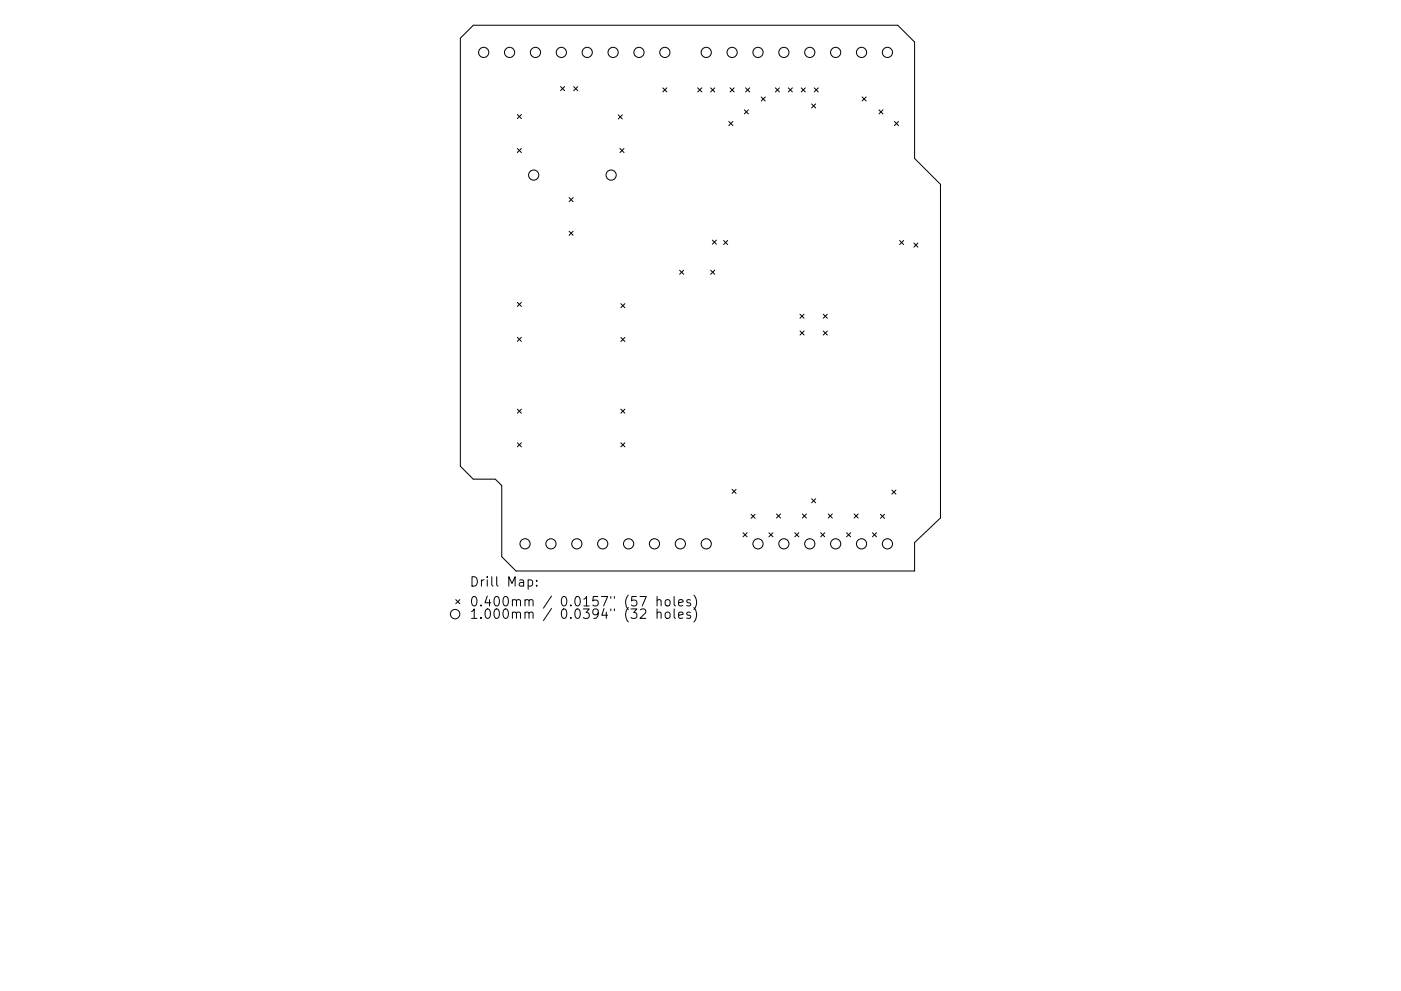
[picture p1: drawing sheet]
<svg xmlns="http://www.w3.org/2000/svg" width="297mm" height="210mm" viewBox="0 0 297 210" stroke-linecap="round" stroke-linejoin="round" font-family="sans-serif">
<defs><g id="words">
<g font-size="2.8">
<text x="99.5" y="124.5">Drill Map:</text>
<text x="99.5" y="128.7">0.400mm / 0.0157&quot; (57 holes)</text>
<text x="99.5" y="131.3">1.000mm / 0.0394&quot; (32 holes)</text>
</g>
</g></defs>
<g fill="none" stroke="#000" stroke-width=".22">
<path d="M97.6 8.1l2.7-2.7h90l3.6 3.5v24.7l5.5 5.5v70.8l-5.5 5.2v6h-84.5l-3-3v-15.1l-1.4-1.3h-4.7l-2.7-2.8z"/>
<circle cx="102.6" cy="11.1" r="1.08"/>
<circle cx="108" cy="11.1" r="1.08"/>
<circle cx="113.5" cy="11.1" r="1.08"/>
<circle cx="119" cy="11.1" r="1.08"/>
<circle cx="124.5" cy="11.1" r="1.08"/>
<circle cx="130" cy="11.1" r="1.08"/>
<circle cx="135.5" cy="11.1" r="1.08"/>
<circle cx="141" cy="11.1" r="1.08"/>
<circle cx="149.7" cy="11.1" r="1.08"/>
<circle cx="155.2" cy="11.1" r="1.08"/>
<circle cx="160.7" cy="11.1" r="1.08"/>
<circle cx="166.2" cy="11.1" r="1.08"/>
<circle cx="171.7" cy="11.1" r="1.08"/>
<circle cx="177.2" cy="11.1" r="1.08"/>
<circle cx="182.7" cy="11.1" r="1.08"/>
<circle cx="188.1" cy="11.1" r="1.08"/>
<circle cx="113.2" cy="37.1" r="1.08"/>
<circle cx="129.6" cy="37.1" r="1.08"/>
<circle cx="111.3" cy="115.4" r="1.08"/>
<circle cx="116.8" cy="115.4" r="1.08"/>
<circle cx="122.3" cy="115.4" r="1.08"/>
<circle cx="127.8" cy="115.4" r="1.08"/>
<circle cx="133.3" cy="115.4" r="1.08"/>
<circle cx="138.8" cy="115.4" r="1.08"/>
<circle cx="144.2" cy="115.4" r="1.08"/>
<circle cx="149.7" cy="115.4" r="1.08"/>
<circle cx="160.7" cy="115.4" r="1.08"/>
<circle cx="166.2" cy="115.4" r="1.08"/>
<circle cx="171.7" cy="115.4" r="1.08"/>
<circle cx="177.2" cy="115.4" r="1.08"/>
<circle cx="182.7" cy="115.4" r="1.08"/>
<circle cx="188.1" cy="115.4" r="1.08"/>
</g>
<g fill="none" stroke="#000" stroke-width=".21">
<path d="M118.8 18.4l.9 .8M119.7 18.4l-.9 .8M121.6 18.4l.9 .8M122.5 18.4l-.9 .8M140.5 18.6l.9 .9M141.4 18.6l-.9 .9M147.9 18.6l.9 .9M148.8 18.6l-.9 .9M150.7 18.6l.8 .9M151.5 18.6l-.8 .9M154.8 18.6l.9 .9M155.7 18.6l-.9 .9"/>
<path d="M158.1 18.6l.8 .9M158.9 18.6l-.8 .9M164.4 18.6l.9 .9M165.3 18.6l-.9 .9M167.1 18.6l.9 .9M168 18.6l-.9 .9M169.9 18.6l.8 .9M170.7 18.6l-.8 .9M172.6 18.6l.9 .9M173.5 18.6l-.9 .9M109.7 31.5l.8 .9M109.7 24.3l.8 .9"/>
<path d="M110.5 31.5l-.8 .9M110.5 24.3l-.8 .9M131.1 24.4l.8 .8M131.4 31.5l.9 .9M131.9 24.4l-.8 .8M132.3 31.5l-.9 .9M154.5 25.8l.9 .8M155.4 25.8l-.9 .8M157.8 23.3l.9 .9M158.7 23.3l-.9 .9M161.4 20.6l.9 .8M162.3 20.6l-.9 .8"/>
<path d="M172.1 22l.8 .9M172.9 22l-.8 .9M182.8 20.6l.8 .8M183.6 20.6l-.8 .8M186.3 23.3l.9 .9M187.2 23.3l-.9 .9M189.6 25.8l.9 .8M190.5 25.8l-.9 .8M120.7 41.9l.8 .9M120.7 49.1l.8 .8M121.5 41.9l-.8 .9M121.5 49.1l-.8 .8"/>
<path d="M144.1 57.3l.9 .9M145 57.3l-.9 .9M150.7 57.3l.8 .9M151 50.9l.9 .9M151.5 57.3l-.8 .9M151.9 50.9l-.9 .9M153.4 51l.9 .9M154.3 51l-.9 .9M190.7 51l.9 .9M191.6 51l-.9 .9M193.8 51.6l.8 .8M194.6 51.6l-.8 .8"/>
<path d="M109.7 64.2l.8 .8M109.7 71.6l.8 .8M110.5 64.2l-.8 .8M110.5 71.6l-.8 .8M131.6 64.4l.9 .9M131.6 71.6l.9 .9M132.5 64.4l-.9 .9M132.5 71.6l-.9 .9M169.6 66.7l.9 .8M169.6 70.2l.9 .9M170.5 66.7l-.9 .8M170.5 70.2l-.9 .9"/>
<path d="M174.5 66.7l.9 .8M174.5 70.2l.9 .9M175.4 66.7l-.9 .8M175.4 70.2l-.9 .9M109.7 86.8l.8 .9M109.7 93.9l.8 .9M110.5 86.8l-.8 .9M110.5 93.9l-.8 .9M131.6 86.8l.9 .9M131.6 93.9l.9 .9M132.5 86.8l-.9 .9M132.5 93.9l-.9 .9"/>
<path d="M155.2 103.8l.9 .9M156.1 103.8l-.9 .9M157.5 113l.9 .9M158.4 113l-.9 .9M159.2 109.1l.9 .9M160.1 109.1l-.9 .9M163 113l.9 .9M163.9 113l-.9 .9M164.6 109l.9 .9M165.5 109l-.9 .9M168.5 113l.9 .9M169.4 113l-.9 .9"/>
<path d="M170.1 109l.9 .9M171 109l-.9 .9M172.1 105.8l.8 .9M172.9 105.8l-.8 .9M174 113l.9 .9M174.9 113l-.9 .9M175.6 109l.9 .9M176.5 109l-.9 .9M179.5 113l.8 .9M180.3 113l-.8 .9M181.1 109l.9 .9M182 109l-.9 .9"/>
<path d="M185 113l.8 .9M185.8 113l-.8 .9M186.7 109.1l.8 .9M187.5 109.1l-.8 .9M189.1 104l.9 .8M190 104l-.9 .8M96.6 127.2l.9 .9M97.5 127.2l-.9 .9M112 123.1l.5-.1 .4 .4v.6l-.2 .3h-.7M113.8 124.2v.2M113.8 123.1v.2M135.7 126.6h1.3l-.8 2"/>
<path d="M135.8 129.4l.3-.2 .6 .1a.54 .54 0 0 1 .1 .8l-1.1 1.1h1.2M139.3 127.4l.3-.2 .5 .1 .1 1.3M139.3 130.1a.5 .5 0 0 1 .9 0v1.1M139.3 126.6v2M139.3 129.2v2M141.1 127.4l.3-.2a.54 .54 0 0 1 .7 .4v.6a.54 .54 0 0 1-.6 .4 .54 .54 0 0 1-.5-.4zM141.1 130.1a.54 .54 0 0 1 .6-.2 .54 .54 0 0 1 .4 .3v.6a.54 .54 0 0 1-.6 .4 .54 .54 0 0 1-.5-.4zM142.9 126.6v1.7l.3 .3M142.9 129.2v1.7l.3 .3M143.9 127.9l.9-.2-.1-.4-.5-.1-.3 .3 .1 1h.7M143.9 130.5l.9-.2-.1-.3-.5-.1-.3 .2 .1 1h.7M146.4 127.3l-.5-.1-.3 .3 .1 .3 .7 .2v.5h-.8"/>
<path d="M146.4 130l-.5-.1-.3 .2 .1 .3 .7 .2v.5h-.8M147.1 126.3a2.29 2.29 0 0 1 0 3M147.1 128.9a2.29 2.29 0 0 1 0 3.1"/>
<circle cx="96.5" cy="130.3" r="1"/>
</g>
<use href="#words"/>
</svg>
